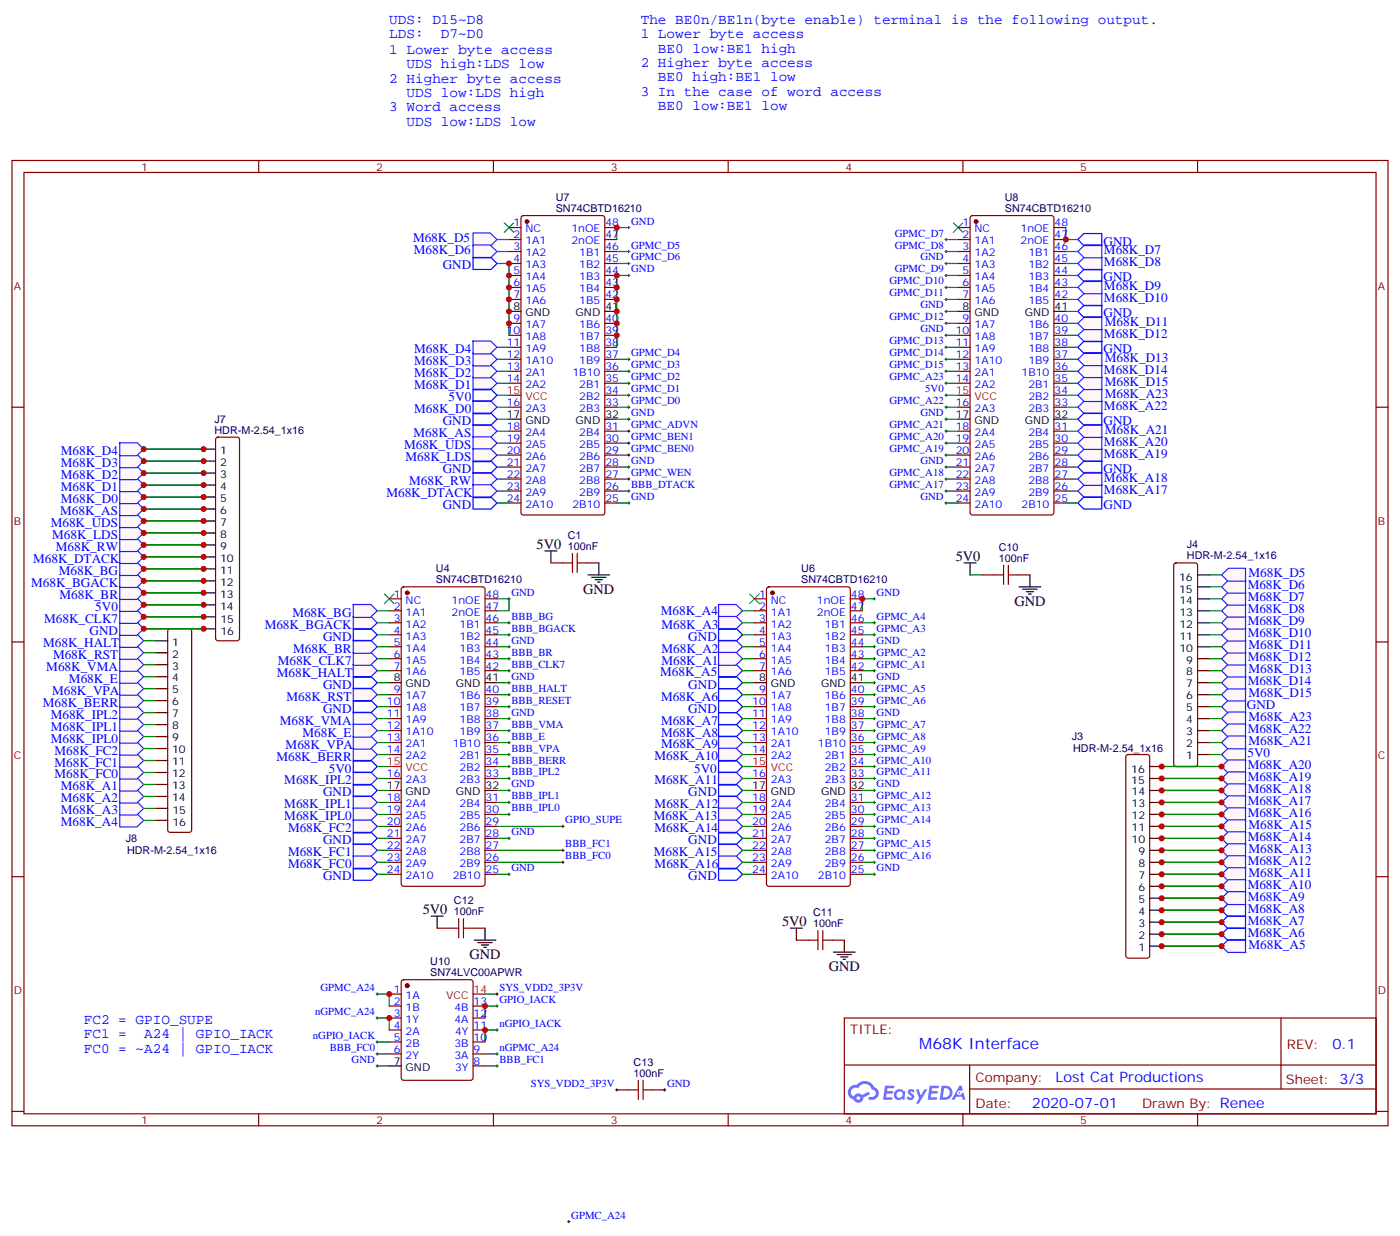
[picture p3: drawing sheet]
<svg xmlns="http://www.w3.org/2000/svg" width="412mm" height="364mm" viewBox="0 0 412 364" stroke-linecap="round" stroke-linejoin="round" font-family="sans-serif">
<defs><g id="words">
<text font-size="4.6" fill="#00f" x="270.8" y="308.9">M68K Interface</text>
<g font-size="4.2" fill="#00f">
<text x="114.7" y="7.1">UDS: D15~D8</text>
<text x="114.7" y="11.3">LDS:</text>
<text x="129.9" y="11.3">D7~D0</text>
<text x="188.7" y="7.1">The BE0n/BE1n(byte enable) terminal is the following output.</text>
<text x="188.7" y="11.3">1 Lower byte access</text>
<text x="114.7" y="15.9">1 Lower byte access</text>
<text x="193.8" y="15.5">BE0 low:BE1 high</text>
<text x="119.7" y="20.1">UDS high:LDS low</text>
<text x="188.7" y="19.8">2 Higher byte access</text>
<text x="193.8" y="24">BE0 high:BE1 low</text>
<text x="114.7" y="24.3">2 Higher byte access</text>
<text x="119.7" y="28.6">UDS low:LDS high</text>
<text x="188.7" y="28.2">3 In the case of word access</text>
<text x="114.7" y="32.8">3 Word access</text>
<text x="193.8" y="32.5">BE0 low:BE1 low</text>
<text x="119.7" y="37">UDS low:LDS low</text>
<text x="24.7" y="301.6">FC2 = GPIO_SUPE</text>
<text x="24.7" y="305.9">FC1 =</text>
<text x="42.5" y="305.9">A24 | GPIO_IACK</text>
<text x="24.7" y="310.1">FC0 = ~A24 | GPIO_IACK</text>
<text x="392.5" y="309.1">0.1</text>
<text x="310.9" y="318.7">Lost Cat Productions</text>
<text x="304" y="326.5">2020-07-01</text>
</g>
<g font-size="4.2">
<text x="158" y="161.6">5V0</text>
<text x="281.5" y="165.1">5V0</text>
<text x="171.8" y="175">GND</text>
<text x="298.8" y="178.5">GND</text>
<text x="124.5" y="269.2">5V0</text>
<text x="230.4" y="272.7">5V0</text>
<text x="138.3" y="282.6">GND</text>
<text x="244.1" y="286.1">GND</text>
</g>
<g font-size="3.9" fill="#00f">
<text x="121.7" y="71.3">M68K_D5</text>
<text x="121.9" y="74.8">M68K_D6</text>
<text x="325.1" y="72.3">GND</text>
<text x="325.2" y="74.8">M68K_D7</text>
<text x="130.4" y="79.4">GND</text>
<text x="325.1" y="82.9">GND</text>
<text x="325.2" y="78.4">M68K_D8</text>
<text x="325.2" y="89">M68K_D10</text>
<text x="325.2" y="85.4">M68K_D9</text>
<text x="325.1" y="93.5">GND</text>
<text x="325.2" y="99.5">M68K_D12</text>
<text x="325.4" y="96">M68K_D11</text>
<text x="122" y="107.6">M68K_D3</text>
<text x="122" y="104.1">M68K_D4</text>
<text x="325.1" y="104.1">GND</text>
<text x="325.4" y="106.6">M68K_D13</text>
<text x="122" y="111.1">M68K_D2</text>
<text x="325.2" y="110.1">M68K_D14</text>
<text x="325.4" y="113.7">M68K_D15</text>
<text x="122" y="114.7">M68K_D1</text>
<text x="132.1" y="118.2">5V0</text>
<text x="325.4" y="117.2">M68K_A23</text>
<text x="122" y="121.7">M68K_D0</text>
<text x="130.4" y="125.2">GND</text>
<text x="325.1" y="125.2">GND</text>
<text x="325.2" y="120.7">M68K_A22</text>
<text x="121.8" y="128.8">M68K_AS</text>
<text x="325.2" y="131.3">M68K_A20</text>
<text x="325.4" y="127.8">M68K_A21</text>
<text x="17.9" y="137.6">M68K_D3</text>
<text x="17.9" y="134.1">M68K_D4</text>
<text x="119" y="132.3">M68K_UDS</text>
<text x="119.5" y="135.8">M68K_LDS</text>
<text x="325.2" y="134.8">M68K_A19</text>
<text x="17.9" y="141.1">M68K_D2</text>
<text x="120.5" y="142.9">M68K_RW</text>
<text x="130.4" y="139.3">GND</text>
<text x="325.1" y="139.3">GND</text>
<text x="325.2" y="141.9">M68K_A18</text>
<text x="17.9" y="148.2">M68K_D0</text>
<text x="17.9" y="144.6">M68K_D1</text>
<text x="113.8" y="146.4">M68K_DTACK</text>
<text x="130.4" y="149.9">GND</text>
<text x="325.1" y="149.9">GND</text>
<text x="325.2" y="145.4">M68K_A17</text>
<text x="15" y="155.2">M68K_UDS</text>
<text x="17.8" y="151.7">M68K_AS</text>
<text x="15.4" y="158.7">M68K_LDS</text>
<text x="9.8" y="165.8">M68K_DTACK</text>
<text x="16.5" y="162.3">M68K_RW</text>
<text x="9.2" y="172.9">M68K_BGACK</text>
<text x="17.3" y="169.3">M68K_BG</text>
<text x="367.5" y="173.6">M68K_D6</text>
<text x="367.8" y="170.1">M68K_D5</text>
<text x="17.6" y="176.4">M68K_BR</text>
<text x="28.1" y="179.9">5V0</text>
<text x="367.5" y="177.2">M68K_D7</text>
<text x="13" y="183.4">M68K_CLK7</text>
<text x="78" y="185.2">M68K_BGACK</text>
<text x="86.1" y="181.7">M68K_BG</text>
<text x="194.7" y="181.1">M68K_A4</text>
<text x="194.8" y="185.2">M68K_A3</text>
<text x="367.5" y="184.2">M68K_D9</text>
<text x="367.5" y="180.7">M68K_D8</text>
<text x="12.7" y="190.5">M68K_HALT</text>
<text x="26.4" y="187">GND</text>
<text x="95.2" y="188.7">GND</text>
<text x="202.8" y="188.7">GND</text>
<text x="367.5" y="187.7">M68K_D10</text>
<text x="367.8" y="191.3">M68K_D11</text>
<text x="13.6" y="197.6">M68K_VMA</text>
<text x="15.6" y="194">M68K_RST</text>
<text x="81.8" y="195.8">M68K_CLK7</text>
<text x="86.3" y="192.3">M68K_BR</text>
<text x="194.8" y="195.8">M68K_A1</text>
<text x="194.8" y="192.3">M68K_A2</text>
<text x="367.5" y="194.8">M68K_D12</text>
<text x="20.3" y="201.1">M68K_E</text>
<text x="81.5" y="199.3">M68K_HALT</text>
<text x="95.2" y="202.8">GND</text>
<text x="194.5" y="199.2">M68K_A5</text>
<text x="202.8" y="202.8">GND</text>
<text x="367.5" y="201.9">M68K_D14</text>
<text x="367.8" y="198.3">M68K_D13</text>
<text x="12.6" y="208.1">M68K_BERR</text>
<text x="15.3" y="204.6">M68K_VPA</text>
<text x="84.4" y="206.4">M68K_RST</text>
<text x="95.2" y="209.9">GND</text>
<text x="194.7" y="206.4">M68K_A6</text>
<text x="202.8" y="209.9">GND</text>
<text x="367.3" y="208.9">GND</text>
<text x="367.8" y="205.4">M68K_D15</text>
<text x="15" y="215.2">M68K_IPL1</text>
<text x="15" y="211.7">M68K_IPL2</text>
<text x="82.4" y="213.4">M68K_VMA</text>
<text x="194.7" y="213.4">M68K_A7</text>
<text x="367.5" y="216">M68K_A22</text>
<text x="367.8" y="212.4">M68K_A23</text>
<text x="15" y="218.7">M68K_IPL0</text>
<text x="84.1" y="220.5">M68K_VPA</text>
<text x="89.1" y="217">M68K_E</text>
<text x="194.7" y="217">M68K_A8</text>
<text x="194.7" y="220.4">M68K_A9</text>
<text x="367.8" y="219.5">M68K_A21</text>
<text x="16" y="225.8">M68K_FC1</text>
<text x="16" y="222.2">M68K_FC2</text>
<text x="81.4" y="224">M68K_BERR</text>
<text x="96.9" y="227.5">5V0</text>
<text x="192.8" y="224">M68K_A10</text>
<text x="204.5" y="227.5">5V0</text>
<text x="367.5" y="223">5V0</text>
<text x="367.5" y="226.5">M68K_A20</text>
<text x="16" y="229.3">M68K_FC0</text>
<text x="17.9" y="232.8">M68K_A1</text>
<text x="83.7" y="231.1">M68K_IPL2</text>
<text x="192.8" y="231">M68K_A11</text>
<text x="367.5" y="230.1">M68K_A19</text>
<text x="367.5" y="233.6">M68K_A18</text>
<text x="17.9" y="239.9">M68K_A3</text>
<text x="17.9" y="236.4">M68K_A2</text>
<text x="83.7" y="238.1">M68K_IPL1</text>
<text x="95.2" y="234.6">GND</text>
<text x="192.8" y="238.1">M68K_A12</text>
<text x="202.8" y="234.6">GND</text>
<text x="367.5" y="237.1">M68K_A17</text>
<text x="17.9" y="243.4">M68K_A4</text>
<text x="83.7" y="241.7">M68K_IPL0</text>
<text x="84.8" y="245.2">M68K_FC2</text>
<text x="192.6" y="241.6">M68K_A13</text>
<text x="192.8" y="245.1">M68K_A14</text>
<text x="367.5" y="240.7">M68K_A16</text>
<text x="367.8" y="244.2">M68K_A15</text>
<text x="95.2" y="248.7">GND</text>
<text x="202.8" y="248.7">GND</text>
<text x="367.5" y="247.7">M68K_A14</text>
<text x="367.8" y="251.2">M68K_A13</text>
<text x="84.8" y="252.2">M68K_FC1</text>
<text x="84.8" y="255.8">M68K_FC0</text>
<text x="192.6" y="252.2">M68K_A15</text>
<text x="192.8" y="255.7">M68K_A16</text>
<text x="367.5" y="254.8">M68K_A12</text>
<text x="95.2" y="259.3">GND</text>
<text x="202.8" y="259.3">GND</text>
<text x="367.5" y="261.8">M68K_A10</text>
<text x="367.8" y="258.3">M68K_A11</text>
<text x="367.5" y="265.3">M68K_A9</text>
<text x="367.5" y="268.8">M68K_A8</text>
<text x="367.5" y="275.9">M68K_A6</text>
<text x="367.5" y="272.3">M68K_A7</text>
<text x="367.8" y="279.5">M68K_A5</text>
</g>
<g font-size="3.9" fill="#800">
<text x="250.5" y="304.4">TITLE:</text>
<text x="379.1" y="309.1">REV:</text>
<text x="287.4" y="318.6">Company:</text>
<text x="378.7" y="319.3">Sheet: 3/3</text>
<text x="287.4" y="326.3">Date:</text>
<text x="336.4" y="326.4">Drawn By: Renee</text>
</g>
<g font-size="3.2" fill="#800">
<text x="41.6" y="50.3">1</text>
<text x="110.8" y="50.3">2</text>
<text x="179.9" y="50.3">3</text>
<text x="249.1" y="50.3">4</text>
<text x="318.2" y="50.3">5</text>
<text x="4.1" y="85.4">A</text>
<text x="405.9" y="85.4">A</text>
<text x="4.1" y="154.5">B</text>
<text x="405.9" y="154.5">B</text>
<text x="4.1" y="223.7">C</text>
<text x="405.9" y="223.7">C</text>
<text x="4.1" y="292.8">D</text>
<text x="405.9" y="292.8">D</text>
<text x="41.6" y="331.1">1</text>
<text x="110.8" y="331.1">2</text>
<text x="179.9" y="331.1">3</text>
<text x="249.1" y="331.1">4</text>
<text x="318.2" y="331.1">5</text>
</g>
<g font-size="3.2" fill="#000080">
<text x="163.7" y="59.1">U7</text>
<text x="296" y="59.1">U8</text>
<text x="163.7" y="62.4">SN74CBTD16210</text>
<text x="296" y="62.4">SN74CBTD16210</text>
<text x="63.2" y="124.5">J7</text>
<text x="63.2" y="127.7">HDR-M-2.54_1x16</text>
<text x="167.2" y="161.9">100nF</text>
<text x="167.2" y="158.7">C1</text>
<text x="349.6" y="161.5">J4</text>
<text x="294.2" y="165.5">100nF</text>
<text x="294.2" y="162.3">C10</text>
<text x="349.6" y="164.7">HDR-M-2.54_1x16</text>
<text x="128.4" y="171.7">SN74CBTD16210</text>
<text x="128.4" y="168.5">U4</text>
<text x="236" y="171.7">SN74CBTD16210</text>
<text x="236" y="168.5">U6</text>
<text x="315.8" y="218.1">J3</text>
<text x="316.1" y="221.6">HDR-M-2.54_1x16</text>
<text x="37.1" y="248.1">J8</text>
<text x="37.4" y="251.6">HDR-M-2.54_1x16</text>
<text x="133.7" y="269.5">100nF</text>
<text x="133.7" y="266.3">C12</text>
<text x="239.5" y="269.9">C11</text>
<text x="239.5" y="273">100nF</text>
<text x="126.7" y="287.5">SN74LVC00APWR</text>
<text x="126.7" y="284.3">U10</text>
<text x="186.6" y="317.1">100nF</text>
<text x="186.6" y="314">C13</text>
</g>
<g font-size="3.2" fill="#00f">
<text x="151.3" y="66.7">1</text>
<text x="151.3" y="70.2">2</text>
<text x="154.8" y="68.4">NC</text>
<text x="154.8" y="72">1A1</text>
<text x="168.3" y="72">2nOE</text>
<text x="168.3" y="68.4">1nOE</text>
<text x="178.3" y="70.2">47</text>
<text x="178.3" y="66.7">48</text>
<text x="185.9" y="66.1">GND</text>
<text x="263.6" y="69.7">GPMC_D7</text>
<text x="283.6" y="66.7">1</text>
<text x="283.6" y="70.2">2</text>
<text x="287.1" y="68.4">NC</text>
<text x="287.1" y="72">1A1</text>
<text x="300.6" y="72">2nOE</text>
<text x="300.6" y="68.4">1nOE</text>
<text x="310.6" y="70.2">47</text>
<text x="310.6" y="66.7">48</text>
<text x="151.3" y="73.7">3</text>
<text x="151.3" y="77.3">4</text>
<text x="154.8" y="75.5">1A2</text>
<text x="170.6" y="75.5">1B1</text>
<text x="178.3" y="77.3">45</text>
<text x="178.3" y="73.7">46</text>
<text x="185.9" y="73.2">GPMC_D5</text>
<text x="185.9" y="76.7">GPMC_D6</text>
<text x="263.6" y="73.2">GPMC_D8</text>
<text x="271.1" y="76.7">GND</text>
<text x="283.6" y="73.7">3</text>
<text x="283.6" y="77.3">4</text>
<text x="287.1" y="75.5">1A2</text>
<text x="302.9" y="75.5">1B1</text>
<text x="310.6" y="77.3">45</text>
<text x="310.6" y="73.7">46</text>
<text x="151.3" y="80.8">5</text>
<text x="154.8" y="79">1A3</text>
<text x="154.8" y="82.5">1A4</text>
<text x="170.6" y="82.5">1B3</text>
<text x="170.6" y="79">1B2</text>
<text x="178.3" y="80.8">44</text>
<text x="185.9" y="80.3">GND</text>
<text x="262" y="83.8">GPMC_D10</text>
<text x="263.6" y="80.3">GPMC_D9</text>
<text x="283.6" y="80.8">5</text>
<text x="287.1" y="79">1A3</text>
<text x="287.1" y="82.5">1A4</text>
<text x="302.9" y="82.5">1B3</text>
<text x="302.9" y="79">1B2</text>
<text x="310.6" y="80.8">44</text>
<text x="151.3" y="84.3">6</text>
<text x="151.3" y="87.8">7</text>
<text x="154.8" y="86.1">1A5</text>
<text x="154.8" y="89.6">1A6</text>
<text x="170.6" y="89.6">1B5</text>
<text x="170.6" y="86.1">1B4</text>
<text x="178.3" y="87.8">42</text>
<text x="178.3" y="84.3">43</text>
<text x="262" y="87.3">GPMC_D11</text>
<text x="283.6" y="84.3">6</text>
<text x="283.6" y="87.8">7</text>
<text x="287.1" y="86.1">1A5</text>
<text x="287.1" y="89.6">1A6</text>
<text x="302.9" y="89.6">1B5</text>
<text x="302.9" y="86.1">1B4</text>
<text x="310.6" y="87.8">42</text>
<text x="310.6" y="84.3">43</text>
<text x="151.3" y="94.9">9</text>
<text x="178.3" y="94.9">40</text>
<text x="262" y="94.4">GPMC_D12</text>
<text x="271.1" y="90.8">GND</text>
<text x="283.6" y="94.9">9</text>
<text x="310.6" y="94.9">40</text>
<text x="149.2" y="98.4">10</text>
<text x="149.2" y="102">11</text>
<text x="154.8" y="96.7">1A7</text>
<text x="154.8" y="100.2">1A8</text>
<text x="170.6" y="100.2">1B7</text>
<text x="170.6" y="96.7">1B6</text>
<text x="178.3" y="102">38</text>
<text x="178.3" y="98.4">39</text>
<text x="262" y="101.4">GPMC_D13</text>
<text x="271.1" y="97.9">GND</text>
<text x="281.5" y="98.4">10</text>
<text x="281.5" y="102">11</text>
<text x="287.1" y="96.7">1A7</text>
<text x="287.1" y="100.2">1A8</text>
<text x="302.9" y="100.2">1B7</text>
<text x="302.9" y="96.7">1B6</text>
<text x="310.6" y="102">38</text>
<text x="310.6" y="98.4">39</text>
<text x="149.2" y="105.5">12</text>
<text x="154.8" y="103.7">1A9</text>
<text x="154.8" y="107.2">1A10</text>
<text x="170.6" y="107.2">1B9</text>
<text x="170.6" y="103.7">1B8</text>
<text x="178.3" y="105.5">37</text>
<text x="185.9" y="105">GPMC_D4</text>
<text x="262" y="105">GPMC_D14</text>
<text x="281.5" y="105.5">12</text>
<text x="287.1" y="103.7">1A9</text>
<text x="287.1" y="107.2">1A10</text>
<text x="302.9" y="107.2">1B9</text>
<text x="302.9" y="103.7">1B8</text>
<text x="310.6" y="105.5">37</text>
<text x="149.2" y="109">13</text>
<text x="149.2" y="112.5">14</text>
<text x="154.8" y="110.8">2A1</text>
<text x="168.6" y="110.8">1B10</text>
<text x="178.3" y="112.5">35</text>
<text x="178.3" y="109">36</text>
<text x="185.9" y="112">GPMC_D2</text>
<text x="185.9" y="108.5">GPMC_D3</text>
<text x="262" y="112">GPMC_A23</text>
<text x="262" y="108.5">GPMC_D15</text>
<text x="281.5" y="109">13</text>
<text x="281.5" y="112.5">14</text>
<text x="287.1" y="110.8">2A1</text>
<text x="300.9" y="110.8">1B10</text>
<text x="310.6" y="112.5">35</text>
<text x="310.6" y="109">36</text>
<text x="149.2" y="119.6">16</text>
<text x="154.8" y="114.3">2A2</text>
<text x="170.6" y="117.8">2B2</text>
<text x="170.6" y="114.3">2B1</text>
<text x="178.3" y="119.6">33</text>
<text x="178.3" y="116.1">34</text>
<text x="185.9" y="119.1">GPMC_D0</text>
<text x="185.9" y="115.5">GPMC_D1</text>
<text x="262" y="119.1">GPMC_A22</text>
<text x="272.5" y="115.5">5V0</text>
<text x="281.5" y="119.6">16</text>
<text x="287.1" y="114.3">2A2</text>
<text x="302.9" y="117.8">2B2</text>
<text x="302.9" y="114.3">2B1</text>
<text x="310.6" y="119.6">33</text>
<text x="310.6" y="116.1">34</text>
<text x="154.8" y="121.4">2A3</text>
<text x="170.6" y="121.4">2B3</text>
<text x="185.9" y="122.6">GND</text>
<text x="271.1" y="122.6">GND</text>
<text x="287.1" y="121.4">2A3</text>
<text x="302.9" y="121.4">2B3</text>
<text x="149.2" y="126.6">18</text>
<text x="149.2" y="130.2">19</text>
<text x="154.8" y="128.4">2A4</text>
<text x="154.8" y="131.9">2A5</text>
<text x="170.6" y="131.9">2B5</text>
<text x="170.6" y="128.4">2B4</text>
<text x="178.3" y="130.2">30</text>
<text x="178.3" y="126.6">31</text>
<text x="185.9" y="129.6">GPMC_BEN1</text>
<text x="185.9" y="126.1">GPMC_ADVN</text>
<text x="262" y="129.6">GPMC_A20</text>
<text x="262" y="126.1">GPMC_A21</text>
<text x="281.5" y="126.6">18</text>
<text x="281.5" y="130.2">19</text>
<text x="287.1" y="128.4">2A4</text>
<text x="287.1" y="131.9">2A5</text>
<text x="302.9" y="131.9">2B5</text>
<text x="302.9" y="128.4">2B4</text>
<text x="310.6" y="130.2">30</text>
<text x="310.6" y="126.6">31</text>
<text x="149.2" y="133.7">20</text>
<text x="149.2" y="137.2">21</text>
<text x="154.8" y="135.5">2A6</text>
<text x="170.6" y="135.5">2B6</text>
<text x="178.3" y="137.2">28</text>
<text x="178.3" y="133.7">29</text>
<text x="185.9" y="136.7">GND</text>
<text x="185.9" y="133.2">GPMC_BEN0</text>
<text x="262" y="133.2">GPMC_A19</text>
<text x="271.1" y="136.7">GND</text>
<text x="281.5" y="133.7">20</text>
<text x="281.5" y="137.2">21</text>
<text x="287.1" y="135.5">2A6</text>
<text x="302.9" y="135.5">2B6</text>
<text x="310.6" y="137.2">28</text>
<text x="310.6" y="133.7">29</text>
<text x="149.2" y="140.8">22</text>
<text x="154.8" y="139">2A7</text>
<text x="154.8" y="142.5">2A8</text>
<text x="170.6" y="142.5">2B8</text>
<text x="170.6" y="139">2B7</text>
<text x="178.3" y="140.8">27</text>
<text x="185.9" y="143.8">BBB_DTACK</text>
<text x="185.9" y="140.2">GPMC_WEN</text>
<text x="262" y="143.8">GPMC_A17</text>
<text x="262" y="140.2">GPMC_A18</text>
<text x="281.5" y="140.8">22</text>
<text x="287.1" y="139">2A7</text>
<text x="287.1" y="142.5">2A8</text>
<text x="302.9" y="142.5">2B8</text>
<text x="302.9" y="139">2B7</text>
<text x="310.6" y="140.8">27</text>
<text x="149.2" y="144.3">23</text>
<text x="149.2" y="147.8">24</text>
<text x="154.8" y="146">2A9</text>
<text x="154.8" y="149.6">2A10</text>
<text x="168.6" y="149.6">2B10</text>
<text x="170.6" y="146">2B9</text>
<text x="178.3" y="147.8">25</text>
<text x="178.3" y="144.3">26</text>
<text x="185.9" y="147.3">GND</text>
<text x="271.1" y="147.3">GND</text>
<text x="281.5" y="144.3">23</text>
<text x="281.5" y="147.8">24</text>
<text x="287.1" y="146">2A9</text>
<text x="287.1" y="149.6">2A10</text>
<text x="300.9" y="149.6">2B10</text>
<text x="302.9" y="146">2B9</text>
<text x="310.6" y="147.8">25</text>
<text x="310.6" y="144.3">26</text>
<text x="116" y="176">1</text>
<text x="116" y="179.6">2</text>
<text x="119.5" y="177.8">NC</text>
<text x="133" y="177.8">1nOE</text>
<text x="143.1" y="179.6">47</text>
<text x="143.1" y="176">48</text>
<text x="150.6" y="175.5">GND</text>
<text x="223.6" y="176">1</text>
<text x="223.6" y="179.6">2</text>
<text x="227.1" y="177.8">NC</text>
<text x="240.6" y="177.8">1nOE</text>
<text x="250.6" y="179.6">47</text>
<text x="250.6" y="176">48</text>
<text x="258.2" y="175.5">GND</text>
<text x="116" y="183.1">3</text>
<text x="119.5" y="181.3">1A1</text>
<text x="119.5" y="184.9">1A2</text>
<text x="133" y="181.3">2nOE</text>
<text x="135.4" y="184.9">1B1</text>
<text x="143.1" y="183.1">46</text>
<text x="150.6" y="182.6">BBB_BG</text>
<text x="223.6" y="183.1">3</text>
<text x="227.1" y="181.3">1A1</text>
<text x="227.1" y="184.9">1A2</text>
<text x="240.6" y="181.3">2nOE</text>
<text x="243" y="184.9">1B1</text>
<text x="250.6" y="183.1">46</text>
<text x="258.2" y="182.6">GPMC_A4</text>
<text x="116" y="186.6">4</text>
<text x="116" y="190.1">5</text>
<text x="119.5" y="188.4">1A3</text>
<text x="119.5" y="191.9">1A4</text>
<text x="135.4" y="191.9">1B3</text>
<text x="135.4" y="188.4">1B2</text>
<text x="143.1" y="190.1">44</text>
<text x="143.1" y="186.6">45</text>
<text x="150.6" y="186.1">BBB_BGACK</text>
<text x="150.6" y="189.6">GND</text>
<text x="223.6" y="186.6">4</text>
<text x="223.6" y="190.1">5</text>
<text x="227.1" y="188.4">1A3</text>
<text x="227.1" y="191.9">1A4</text>
<text x="243" y="191.9">1B3</text>
<text x="243" y="188.4">1B2</text>
<text x="250.6" y="190.1">44</text>
<text x="250.6" y="186.6">45</text>
<text x="258.2" y="186.1">GPMC_A3</text>
<text x="258.2" y="189.6">GND</text>
<text x="116" y="193.7">6</text>
<text x="116" y="197.2">7</text>
<text x="119.5" y="195.4">1A5</text>
<text x="135.4" y="195.4">1B4</text>
<text x="143.1" y="197.2">42</text>
<text x="143.1" y="193.7">43</text>
<text x="150.6" y="193.1">BBB_BR</text>
<text x="150.6" y="196.7">BBB_CLK7</text>
<text x="223.6" y="193.7">6</text>
<text x="223.6" y="197.2">7</text>
<text x="227.1" y="195.4">1A5</text>
<text x="243" y="195.4">1B4</text>
<text x="250.6" y="197.2">42</text>
<text x="250.6" y="193.7">43</text>
<text x="258.2" y="196.7">GPMC_A1</text>
<text x="258.2" y="193.1">GPMC_A2</text>
<text x="119.5" y="199">1A6</text>
<text x="135.4" y="199">1B5</text>
<text x="150.6" y="203.7">BBB_HALT</text>
<text x="150.6" y="200.2">GND</text>
<text x="227.1" y="199">1A6</text>
<text x="243" y="199">1B5</text>
<text x="258.2" y="203.7">GPMC_A5</text>
<text x="258.2" y="200.2">GND</text>
<text x="114" y="207.8">10</text>
<text x="116" y="204.3">9</text>
<text x="119.5" y="206">1A7</text>
<text x="119.5" y="209.5">1A8</text>
<text x="135.4" y="209.5">1B7</text>
<text x="135.4" y="206">1B6</text>
<text x="143.1" y="207.8">39</text>
<text x="143.1" y="204.3">40</text>
<text x="150.6" y="207.3">BBB_RESET</text>
<text x="221.6" y="207.8">10</text>
<text x="223.6" y="204.3">9</text>
<text x="227.1" y="206">1A7</text>
<text x="227.1" y="209.5">1A8</text>
<text x="243" y="209.5">1B7</text>
<text x="243" y="206">1B6</text>
<text x="250.6" y="207.8">39</text>
<text x="250.6" y="204.3">40</text>
<text x="258.2" y="207.3">GPMC_A6</text>
<text x="114" y="211.3">11</text>
<text x="114" y="214.8">12</text>
<text x="119.5" y="213.1">1A9</text>
<text x="135.4" y="213.1">1B8</text>
<text x="143.1" y="214.8">37</text>
<text x="143.1" y="211.3">38</text>
<text x="150.6" y="214.3">BBB_VMA</text>
<text x="150.6" y="210.8">GND</text>
<text x="221.6" y="211.3">11</text>
<text x="221.6" y="214.8">12</text>
<text x="227.1" y="213.1">1A9</text>
<text x="243" y="213.1">1B8</text>
<text x="250.6" y="214.8">37</text>
<text x="250.6" y="211.3">38</text>
<text x="258.2" y="214.3">GPMC_A7</text>
<text x="258.2" y="210.8">GND</text>
<text x="114" y="218.4">13</text>
<text x="114" y="221.9">14</text>
<text x="119.5" y="216.6">1A10</text>
<text x="119.5" y="220.1">2A1</text>
<text x="133.3" y="220.1">1B10</text>
<text x="135.4" y="216.6">1B9</text>
<text x="143.1" y="221.9">35</text>
<text x="143.1" y="218.4">36</text>
<text x="150.6" y="217.8">BBB_E</text>
<text x="150.6" y="221.4">BBB_VPA</text>
<text x="221.6" y="218.4">13</text>
<text x="221.6" y="221.9">14</text>
<text x="227.1" y="216.6">1A10</text>
<text x="227.1" y="220.1">2A1</text>
<text x="240.9" y="220.1">1B10</text>
<text x="243" y="216.6">1B9</text>
<text x="250.6" y="221.9">35</text>
<text x="250.6" y="218.4">36</text>
<text x="258.2" y="217.8">GPMC_A8</text>
<text x="258.2" y="221.4">GPMC_A9</text>
<text x="119.5" y="223.7">2A2</text>
<text x="135.4" y="227.2">2B2</text>
<text x="135.4" y="223.7">2B1</text>
<text x="143.1" y="225.4">34</text>
<text x="150.6" y="224.9">BBB_BERR</text>
<text x="227.1" y="223.7">2A2</text>
<text x="243" y="227.2">2B2</text>
<text x="243" y="223.7">2B1</text>
<text x="250.6" y="225.4">34</text>
<text x="258.2" y="224.9">GPMC_A10</text>
<text x="114" y="229">16</text>
<text x="119.5" y="230.7">2A3</text>
<text x="135.4" y="230.7">2B3</text>
<text x="143.1" y="229">33</text>
<text x="150.6" y="228.4">BBB_IPL2</text>
<text x="150.6" y="232">GND</text>
<text x="221.6" y="229">16</text>
<text x="227.1" y="230.7">2A3</text>
<text x="243" y="230.7">2B3</text>
<text x="250.6" y="229">33</text>
<text x="258.2" y="228.4">GPMC_A11</text>
<text x="258.2" y="232">GND</text>
<text x="114" y="236">18</text>
<text x="114" y="239.5">19</text>
<text x="119.5" y="237.8">2A4</text>
<text x="135.4" y="237.8">2B4</text>
<text x="143.1" y="239.5">30</text>
<text x="143.1" y="236">31</text>
<text x="150.6" y="235.5">BBB_IPL1</text>
<text x="150.6" y="239">BBB_IPL0</text>
<text x="221.6" y="236">18</text>
<text x="221.6" y="239.5">19</text>
<text x="227.1" y="237.8">2A4</text>
<text x="243" y="237.8">2B4</text>
<text x="250.6" y="239.5">30</text>
<text x="250.6" y="236">31</text>
<text x="258.2" y="235.5">GPMC_A12</text>
<text x="258.2" y="239">GPMC_A13</text>
<text x="114" y="243.1">20</text>
<text x="119.5" y="241.3">2A5</text>
<text x="119.5" y="244.8">2A6</text>
<text x="135.4" y="244.8">2B6</text>
<text x="135.4" y="241.3">2B5</text>
<text x="143.1" y="243.1">29</text>
<text x="166.5" y="242.5">GPIO_SUPE</text>
<text x="221.6" y="243.1">20</text>
<text x="227.1" y="241.3">2A5</text>
<text x="227.1" y="244.8">2A6</text>
<text x="243" y="244.8">2B6</text>
<text x="243" y="241.3">2B5</text>
<text x="250.6" y="243.1">29</text>
<text x="258.2" y="242.5">GPMC_A14</text>
<text x="114" y="246.6">21</text>
<text x="114" y="250.1">22</text>
<text x="119.5" y="248.4">2A7</text>
<text x="119.5" y="251.9">2A8</text>
<text x="135.4" y="251.9">2B8</text>
<text x="135.4" y="248.4">2B7</text>
<text x="143.1" y="250.1">27</text>
<text x="143.1" y="246.6">28</text>
<text x="150.6" y="246.1">GND</text>
<text x="166.5" y="249.6">BBB_FC1</text>
<text x="221.6" y="246.6">21</text>
<text x="221.6" y="250.1">22</text>
<text x="227.1" y="248.4">2A7</text>
<text x="227.1" y="251.9">2A8</text>
<text x="243" y="251.9">2B8</text>
<text x="243" y="248.4">2B7</text>
<text x="250.6" y="250.1">27</text>
<text x="250.6" y="246.6">28</text>
<text x="258.2" y="249.6">GPMC_A15</text>
<text x="258.2" y="246.1">GND</text>
<text x="114" y="253.6">23</text>
<text x="114" y="257.2">24</text>
<text x="119.5" y="255.4">2A9</text>
<text x="135.4" y="255.4">2B9</text>
<text x="143.1" y="257.2">25</text>
<text x="143.1" y="253.6">26</text>
<text x="150.6" y="256.6">GND</text>
<text x="166.5" y="253.1">BBB_FC0</text>
<text x="221.6" y="253.6">23</text>
<text x="221.6" y="257.2">24</text>
<text x="227.1" y="255.4">2A9</text>
<text x="243" y="255.4">2B9</text>
<text x="250.6" y="257.2">25</text>
<text x="250.6" y="253.6">26</text>
<text x="258.2" y="253.1">GPMC_A16</text>
<text x="258.2" y="256.6">GND</text>
<text x="119.5" y="258.9">2A10</text>
<text x="133.3" y="258.9">2B10</text>
<text x="227.1" y="258.9">2A10</text>
<text x="240.9" y="258.9">2B10</text>
<text x="94.4" y="291.9">GPMC_A24</text>
<text x="116" y="292.5">1</text>
<text x="147.1" y="291.9">SYS_VDD2_3P3V</text>
<text x="92.8" y="299">nGPMC_A24</text>
<text x="116" y="296">2</text>
<text x="116" y="299.5">3</text>
<text x="119.5" y="294.2">1A</text>
<text x="119.5" y="297.7">1B</text>
<text x="133.9" y="297.7">4B</text>
<text x="139.5" y="299.5">12</text>
<text x="139.5" y="296">13</text>
<text x="147.1" y="295.5">GPIO_IACK</text>
<text x="116" y="303">4</text>
<text x="119.5" y="301.3">1Y</text>
<text x="119.5" y="304.8">2A</text>
<text x="133.9" y="301.3">4A</text>
<text x="134.1" y="304.8">4Y</text>
<text x="139.5" y="303">11</text>
<text x="147.1" y="302.5">nGPIO_IACK</text>
<text x="92.2" y="306">nGPIO_IACK</text>
<text x="97.1" y="309.6">BBB_FC0</text>
<text x="116" y="306.6">5</text>
<text x="116" y="310.1">6</text>
<text x="119.5" y="308.3">2B</text>
<text x="119.5" y="311.9">2Y</text>
<text x="133.9" y="308.3">3B</text>
<text x="133.9" y="311.9">3A</text>
<text x="139.5" y="310.1">9</text>
<text x="139.5" y="306.6">10</text>
<text x="147.1" y="309.6">nGPMC_A24</text>
<text x="103.6" y="313.1">GND</text>
<text x="134.1" y="315.4">3Y</text>
<text x="139.5" y="313.6">8</text>
<text x="147.1" y="313.1">BBB_FC1</text>
<text x="156.4" y="320.1">SYS_VDD2_3P3V</text>
<text x="196.5" y="320.1">GND</text>
<text x="168.3" y="359">GPMC_A24</text>
</g>
<g font-size="3.2">
<text x="151.3" y="91.4">8</text>
<text x="154.8" y="93.1">GND</text>
<text x="169.6" y="93.1">GND</text>
<text x="178.3" y="91.4">41</text>
<text x="283.6" y="91.4">8</text>
<text x="287.1" y="93.1">GND</text>
<text x="301.9" y="93.1">GND</text>
<text x="310.6" y="91.4">41</text>
<text x="149.2" y="123.1">17</text>
<text x="154.8" y="124.9">GND</text>
<text x="169.6" y="124.9">GND</text>
<text x="178.3" y="123.1">32</text>
<text x="281.5" y="123.1">17</text>
<text x="287.1" y="124.9">GND</text>
<text x="301.9" y="124.9">GND</text>
<text x="310.6" y="123.1">32</text>
<text x="64.8" y="133.7">1</text>
<text x="64.8" y="137.2">2</text>
<text x="64.8" y="140.8">3</text>
<text x="64.8" y="144.3">4</text>
<text x="64.8" y="147.8">5</text>
<text x="64.8" y="151.3">6</text>
<text x="64.8" y="154.9">7</text>
<text x="64.8" y="158.4">8</text>
<text x="64.8" y="161.9">9</text>
<text x="64.8" y="165.5">10</text>
<text x="64.8" y="169">11</text>
<text x="64.8" y="172.5">12</text>
<text x="347.3" y="171.1">16</text>
<text x="64.8" y="176">13</text>
<text x="64.8" y="179.6">14</text>
<text x="347.3" y="174.6">15</text>
<text x="347.4" y="177.8">14</text>
<text x="64.9" y="183.4">15</text>
<text x="347.4" y="184.9">12</text>
<text x="347.4" y="181.3">13</text>
<text x="50.7" y="190.1">1</text>
<text x="64.9" y="187">16</text>
<text x="347.4" y="191.9">10</text>
<text x="347.4" y="188.4">11</text>
<text x="50.7" y="193.7">2</text>
<text x="50.7" y="197.2">3</text>
<text x="349.5" y="195.4">9</text>
<text x="50.7" y="200.7">4</text>
<text x="116" y="200.7">8</text>
<text x="119.5" y="202.5">GND</text>
<text x="134.3" y="202.5">GND</text>
<text x="143.1" y="200.7">41</text>
<text x="223.6" y="200.7">8</text>
<text x="227.1" y="202.5">GND</text>
<text x="241.9" y="202.5">GND</text>
<text x="250.6" y="200.7">41</text>
<text x="349.5" y="202.5">7</text>
<text x="349.5" y="199">8</text>
<text x="50.7" y="204.3">5</text>
<text x="50.7" y="207.8">6</text>
<text x="349.5" y="209.5">5</text>
<text x="349.5" y="206">6</text>
<text x="50.7" y="211.3">7</text>
<text x="50.7" y="214.8">8</text>
<text x="349.5" y="213.1">4</text>
<text x="50.7" y="218.4">9</text>
<text x="50.7" y="221.9">10</text>
<text x="349.5" y="220.1">2</text>
<text x="349.5" y="216.6">3</text>
<text x="50.7" y="225.4">11</text>
<text x="333.2" y="227.5">16</text>
<text x="349.5" y="223.7">1</text>
<text x="50.7" y="229">12</text>
<text x="50.7" y="232.5">13</text>
<text x="114" y="232.5">17</text>
<text x="143.1" y="232.5">32</text>
<text x="221.6" y="232.5">17</text>
<text x="250.6" y="232.5">32</text>
<text x="333.2" y="231.1">15</text>
<text x="50.7" y="236">14</text>
<text x="50.8" y="239.9">15</text>
<text x="119.5" y="234.2">GND</text>
<text x="134.3" y="234.2">GND</text>
<text x="227.1" y="234.2">GND</text>
<text x="241.9" y="234.2">GND</text>
<text x="333.3" y="237.8">13</text>
<text x="333.3" y="234.2">14</text>
<text x="50.8" y="243.4">16</text>
<text x="333.3" y="244.8">11</text>
<text x="333.3" y="241.3">12</text>
<text x="333.3" y="248.4">10</text>
<text x="335.3" y="251.9">9</text>
<text x="335.3" y="255.4">8</text>
<text x="335.3" y="262.5">6</text>
<text x="335.3" y="258.9">7</text>
<text x="335.3" y="269.5">4</text>
<text x="335.3" y="266">5</text>
<text x="335.3" y="273">3</text>
<text x="335.3" y="280.1">1</text>
<text x="335.3" y="276.6">2</text>
<text x="116" y="313.6">7</text>
<text x="119.5" y="315.4">GND</text>
</g>
<g font-size="3.2" fill="#f00">
<text x="149.2" y="116.1">15</text>
<text x="154.8" y="117.8">VCC</text>
<text x="281.5" y="116.1">15</text>
<text x="287.1" y="117.8">VCC</text>
<text x="114" y="225.4">15</text>
<text x="119.5" y="227.2">VCC</text>
<text x="221.6" y="225.4">15</text>
<text x="227.1" y="227.2">VCC</text>
<text x="139.5" y="292.5">14</text>
<text x="131.4" y="294.2">VCC</text>
</g>
</g></defs>
<g fill="none" stroke="#870000" stroke-width=".35">
<path d="M3.5 47.3h405.4v284.3h-405.4zM7.1 50.8h398.2v277.3h-398.2zM76.2 47.3v3.5M145.3 47.3v3.5M214.5 47.3v3.5M283.6 47.3v3.5M352.8 47.3v3.5M3.5 119.9h3.6M405.3 119.9h3.6M3.5 189.1h3.6M405.3 189.1h3.6M3.5 258.2h3.6"/>
<path d="M405.3 258.2h3.6M248.7 299.9h156.6v28.2h-156.6zM377.3 299.9v20.9M248.7 313.7h156.5M285.6 313.7v14.1M3.5 327.4h3.6M76.2 328.1v3.5M145.3 328.1v3.5M214.5 328.1v3.5M283.6 328.1v3.5M285.6 320.8h119.6M352.8 328.1v3.5"/>
<path d="M405.3 327.4h3.6"/>
</g>
<g fill="#5487ff">
<path d="M267.7 321a1.22 1.22 0 0 1 1.7 .3l-.4 .6a.47 .47 0 0 0-.3-.4 .47 .47 0 0 0-.5 .2l.1 .2a1.14 1.14 0 0 1 .8 1.7 1.14 1.14 0 0 1-1.9 0l-.2-.2 .5-.5 .7 .4a.29 .29 0 0 0 .3-.2 .29 .29 0 0 0-.2-.4 1.04 1.04 0 0 1-.6-1.7z"/>
<path d="M260.7 319.8h2.4l.3 .2-.2 .5h-1.8l-.1 .9h1.5l.3 .4-.3 .3h-1.6l-.2 1.1 1.7 .1 .2 .3-.2 .3h-2.6z"/>
<path d="M273.8 319.8h2.4l.3 .2-.1 .5h-1.8l-.2 .9h1.6l.3 .4-.4 .3h-1.6l-.1 1.1 1.7 .1 .2 .3-.2 .3h-2.6z"/>
<path d="M282.6 319.8h.7l.3 1.2-.6 .4a.69 .69 0 0 0-1 .2 .69 .69 0 0 0 .4 1 .69 .69 0 0 0 .9-.6l.5-.3 .6 2.2h-.8l-.2-.8h-1.8l-.5 .8h-.8z"/>
<path d="M269.8 320.9h.8l.6 1.8 1.1-1.8h.9l-2.6 4.2h-.8l.9-1.6z"/>
<path d="M277.4 319.8l-.6 4.1h1.3a2.11 2.11 0 0 0 2.5-2.1 2.11 2.11 0 0 0-2.5-2zM278.1 320.5a1.39 1.39 0 0 1 1.7 1.4 1.39 1.39 0 0 1-1.8 1.3h-.3z"/>
<path d="M263.7 321.4a1.54 1.54 0 0 0-.1 2.2 1.54 1.54 0 0 0 2.2 .1l.6 .2 .3-2.3-.2-.2h-.4a1.49 1.49 0 0 0-2.4 0zM264 322.4a.94 .94 0 0 1 1.8 0 .94 .94 0 0 1-1.8 0z"/>
<path d="M250.4 320.2a2.18 2.18 0 0 0 1.1 3.7 1.44 1.44 0 0 0 1.6 .9 1.44 1.44 0 0 0 1.2-1.5l2-1-.5-.7-1.9 .9a1.47 1.47 0 0 0-2.4 .5 1.39 1.39 0 0 1-.7-2 1.39 1.39 0 0 1 2-.4 2.12 2.12 0 0 1 2.2-1.3 2.12 2.12 0 0 1 1.9 1.7 1.14 1.14 0 0 1 1.1 1.4 1.14 1.14 0 0 1-1.7 .7 .43 .43 0 0 0-.5 .4 .43 .43 0 0 0 .4 .5 1.98 1.98 0 0 0 2.5-1.3 1.98 1.98 0 0 0-1.2-2.5 3.1 3.1 0 0 0-5.3-.7l-.9 .1zM252.3 323.5a.55 .55 0 0 1 1.1 0 .55 .55 0 0 1-1.1 0z"/>
<circle cx="282.6" cy="321.9" r=".26"/>
</g>
<path d="M359.8 278.7l2.1-1.9h5l.1 3.7h-5.3z" fill="#fff7f7" stroke="#420aff" stroke-width=".35"/>
<path d="M359.8 271.6l1.8-1.7h5.3v3.5h-5.3zM359.8 268.1l1.8-1.8h5.3v3.6h-5.3zM361.6 273.4h5.3v3.5h-5.3l-1.8-1.7z" fill="none" stroke="#00f" stroke-width=".35"/>
<g fill="#fff7f7" stroke="#420aff" stroke-width=".35">
<path d="M359.8 208.1l2.1-1.9h5l.1 3.8h-5.3z"/>
<path d="M359.8 222.2l2.1-1.9h5l.1 3.8h-5.3z"/>
<path d="M359.8 204.6l2.1-1.9h5l.1 3.8h-5.3z"/>
<path d="M359.8 201.1l2.1-2h5l.1 3.8h-5.3z"/>
<path d="M359.8 197.6l2.1-2h5l.1 3.8h-5.3z"/>
<path d="M359.8 194l2.1-1.9h5l.1 3.8h-5.3z"/>
<path d="M359.8 190.5l2.1-1.9h5l.1 3.8h-5.3z"/>
<path d="M359.8 187l2.1-2h5l.1 3.8h-5.3z"/>
<path d="M359.8 183.4l2.1-1.9h5l.1 3.8h-5.3z"/>
<path d="M359.8 179.9l2.1-1.9h5l.1 3.8h-5.3z"/>
<path d="M359.8 176.4l2.1-2h5l.1 3.8h-5.3z"/>
<path d="M359.8 172.9l2.1-2h5l.1 3.8h-5.3z"/>
<path d="M359.8 169.3l2.1-1.9h5l.1 3.8h-5.3z"/>
<path d="M359.8 211.7l2.1-2h5l.1 3.8h-5.3z"/>
<path d="M359.8 215.2l2.1-1.9h5l.1 3.7h-5.3z"/>
<path d="M359.8 218.7l2.1-1.9h5l.1 3.8h-5.3z"/>
<path d="M359.8 225.8l2.1-2h5l.1 3.8h-5.3z"/>
<path d="M359.8 229.3l2.1-1.9h5l.1 3.8h-5.3z"/>
<path d="M359.8 232.8l2.1-1.9h5l.1 3.8h-5.3z"/>
<path d="M359.8 236.4l2.1-2h5l.1 3.8h-5.3z"/>
<path d="M359.8 239.9l2.1-2h5l.1 3.8h-5.3z"/>
<path d="M359.8 243.4l2.1-1.9h5l.1 3.8h-5.3z"/>
<path d="M359.8 246.9l2.1-1.9h5l.1 3.8h-5.3z"/>
<path d="M359.8 250.5l2.1-2h5l.1 3.8h-5.3z"/>
<path d="M359.8 254l2.1-1.9h5l.1 3.8h-5.3z"/>
<path d="M359.8 257.5l2.1-1.9h5l.1 3.8h-5.3z"/>
<path d="M359.8 261.1l2.1-2h5l.1 3.8h-5.3z"/>
<path d="M359.8 264.6l2.1-2h5l.1 3.8h-5.3z"/>
<path d="M35.2 239.8h5.3l1.8 1.9-2 1.9h-5z"/>
<path d="M35.2 236.3h5.3l1.8 1.8-2 2h-5z"/>
<path d="M35.2 232.7h5.3l1.8 1.9-2 1.9h-5z"/>
<path d="M35.2 229.2h5.3l1.8 1.9-2 1.9h-5z"/>
<path d="M35.2 225.7h5.3l1.8 1.8-2 2h-5z"/>
<path d="M35.2 222.2h5.3l1.8 1.8-2 2h-5z"/>
<path d="M35.2 218.6h5.3l1.8 1.9-2 1.9h-5z"/>
<path d="M35.2 215.1h5.3l1.8 1.9-2 1.9h-5z"/>
<path d="M35.2 211.6h5.3l1.8 1.8-2 2h-5z"/>
<path d="M35.2 208.1h5.3l1.8 1.8-2 1.9h-5z"/>
<path d="M35.2 204.5h5.3l1.8 1.9-2 1.9h-5z"/>
<path d="M35.2 201h5.3l1.8 1.8-2 2h-5z"/>
<path d="M35.2 197.5h5.3l1.8 1.8-2 2h-5z"/>
<path d="M35.2 193.9h5.3l1.8 1.9-2 1.9h-5z"/>
<path d="M35.2 190.4h5.3l1.8 1.9-2 1.9h-5z"/>
<path d="M35.2 186.9h5.3l1.8 1.8-2 2h-5z"/>
<path d="M35.2 183.4h5.3l1.8 1.8-2 1.9h-5z"/>
<path d="M35.2 179.8h5.3l1.8 1.9-2 1.9h-5z"/>
<path d="M35.2 176.3h5.3l1.8 1.9-2 1.9h-5z"/>
<path d="M35.2 172.8h5.3l1.8 1.8-2 2h-5z"/>
<path d="M35.2 169.2h5.3l1.8 1.9-2 1.9h-5z"/>
<path d="M35.2 165.7h5.3l1.8 1.9-2 1.9h-5z"/>
<path d="M35.2 162.2h5.3l1.8 1.8-2 2h-5z"/>
<path d="M35.2 158.7h5.3l1.8 1.8-2 2h-5z"/>
<path d="M35.2 155.1h5.3l1.8 1.9-2 1.9h-5z"/>
<path d="M35.2 151.6h5.3l1.8 1.9-2 1.9h-5z"/>
<path d="M35.2 148.1h5.3l1.8 1.8-2 2h-5z"/>
<path d="M35.2 144.6h5.3l1.8 1.8-2 1.9h-5z"/>
<path d="M35.2 141h5.3l1.8 1.9-2 1.9h-5z"/>
<path d="M35.2 137.5h5.3l1.8 1.8-2 2h-5z"/>
<path d="M35.2 134h5.3l1.8 1.8-2 2h-5z"/>
<path d="M35.2 130.4h5.3l1.8 1.9-2 1.9h-5z"/>
<path d="M211.6 216.9h5.3l1.8 1.8-2 2h-5z"/>
<path d="M211.6 220.4h5.3l1.8 1.8-2 2h-5z"/>
<path d="M211.6 227.5h5.3l1.8 1.8-2 1.9h-5z"/>
<path d="M211.6 234.5h5.3l1.8 1.9-2 1.9h-5z"/>
<path d="M211.6 238h5.3l1.8 1.9-2 1.9h-5z"/>
<path d="M211.6 241.6h5.3l1.8 1.8-2 2h-5z"/>
<path d="M211.6 248.6h5.3l1.8 1.9-2 1.9h-5z"/>
<path d="M211.6 252.1h5.3l1.8 1.9-2 1.9h-5z"/>
</g>
<path d="M211.7 213.4h5.3l1.7 1.8-1.7 1.8h-5.3zM211.7 209.9h5.3l1.7 1.8-1.7 1.7h-5.3zM211.7 202.8h5.3l1.7 1.8-1.7 1.8h-5.3z" fill="none" stroke="#00f" stroke-width=".35"/>
<g fill="#fff7f7" stroke="#420aff" stroke-width=".35">
<path d="M211.6 195.7h5.3l1.8 1.9-2 1.9h-5z"/>
<path d="M139.3 118.1h5.3l1.8 1.8-2 2h-5.1z"/>
<path d="M139.3 111h5.3l1.8 1.9-2 1.9h-5.1z"/>
<path d="M139.3 125.1h5.3l1.8 1.9-2 1.9h-5.1z"/>
<path d="M139.3 128.7h5.3l1.8 1.8-2 2h-5.1z"/>
<path d="M139.3 132.2h5.3l1.8 1.9-2 1.9h-5.1z"/>
<path d="M139.3 139.3h5.3l1.8 1.8-2 2h-5.1z"/>
<path d="M139.3 142.8h5.3l1.8 1.8-2 2h-5.1z"/>
<path d="M211.6 178.1h5.3l1.8 1.8-2 2h-5z"/>
<path d="M211.6 181.6h5.3l1.8 1.8-2 2h-5z"/>
<path d="M211.6 188.6h5.3l1.8 1.9-2 1.9h-5z"/>
<path d="M211.6 192.2h5.3l1.8 1.8-2 2h-5z"/>
<path d="M317.5 144.6l2-1.9h5.1v3.8h-5.2z"/>
<path d="M317.5 141.1l2-1.9h5.1v3.8h-5.2z"/>
<path d="M317.5 134.1l2-2h5.1v3.8h-5.2z"/>
<path d="M317.5 130.5l2-1.9h5.1v3.8h-5.2z"/>
<path d="M317.5 127l2-1.9h5.1v3.8h-5.2z"/>
<path d="M317.5 119.9l2-1.9h5.1v3.8h-5.2z"/>
<path d="M317.5 116.4l2-1.9h5.1v3.8h-5.2z"/>
<path d="M317.5 112.9l2-2h5.1v3.8h-5.2z"/>
<path d="M317.5 109.4l2-2h5.1v3.8h-5.2z"/>
<path d="M317.5 105.8l2-1.9h5.1v3.8h-5.2z"/>
<path d="M317.5 98.8l2-2h5.1v3.8h-5.2z"/>
<path d="M317.5 95.2l2-1.9h5.1v3.8h-5.2z"/>
<path d="M317.5 88.2l2-1.9h5.1v3.7h-5.2z"/>
<path d="M317.5 84.7l2-2h5.1v3.8h-5.2z"/>
<path d="M317.5 77.6l2-1.9h5.1v3.8h-5.2z"/>
<path d="M317.5 74.1l2-2h5.1v3.8h-5.2z"/>
<path d="M104 220.4h5.3l1.8 1.8-2 2h-5z"/>
<path d="M104 227.5h5.3l1.8 1.8-2 1.9h-5z"/>
<path d="M104 234.5h5.3l1.8 1.9-2 1.9h-5z"/>
<path d="M104 238h5.3l1.8 1.9-2 1.9h-5z"/>
<path d="M104 241.6h5.3l1.8 1.8-2 2h-5z"/>
<path d="M104 248.6h5.3l1.8 1.9-2 1.9h-5z"/>
<path d="M104 252.1h5.3l1.8 1.9-2 1.9h-5z"/>
<path d="M104 216.9h5.3l1.8 1.8-2 2h-5z"/>
<path d="M104 209.8h5.3l1.8 1.9-2 1.9h-5z"/>
<path d="M104 213.3h5.3l1.8 1.9-2 1.9h-5z"/>
<path d="M104 202.8h5.3l1.8 1.8-2 2h-5z"/>
<path d="M104 195.7h5.3l1.8 1.9-2 1.9h-5z"/>
<path d="M104 192.2h5.3l1.8 1.8-2 2h-5z"/>
<path d="M104 188.6h5.3l1.8 1.9-2 1.9h-5z"/>
<path d="M104 181.6h5.3l1.8 1.8-2 2h-5z"/>
<path d="M104 178.1h5.3l1.8 1.8-2 2h-5z"/>
<path d="M139.3 107.5h5.3l1.8 1.9-2 1.9h-5.1z"/>
<path d="M139.3 104h5.3l1.8 1.8-2 2h-5.1z"/>
<path d="M139.3 100.5h5.3l1.8 1.8-2 1.9h-5.1z"/>
<path d="M139.3 68.6h5.1l2 2-1.8 1.8h-5.3z"/>
<path d="M139.3 72.1h5.1l2 2-1.8 1.8h-5.3z"/>
</g>
<g fill="none" stroke="#000" stroke-width=".35">
<path d="M149.9 91.7h3.6M178.2 91.7h3.5M282.2 91.7h3.6M310.4 91.7h3.6M60 132.3h3.5M60 135.8h3.5M60 139.3h3.5M149.9 123.5h3.6M178.2 123.5h3.5M282.2 123.5h3.6M310.4 123.5h3.6M60 142.9h3.5"/>
<path d="M60 146.4h3.5M60 149.9h3.5M60 153.5h3.5M60 157h3.5M60 160.5h3.5M60 164h3.5M60 167.6h3.5M60 171.1h3.5M60 174.6h3.5M60 178.2h3.5M160.5 162.3h3.5M162.3 162.3v3.5"/>
<path d="M173.2 169.3h6.4M174.3 170h4.2M175.3 170.7h2.1M176 171.4h.7M176.4 165.8v3.5M284 165.8h3.5M285.8 165.8v3.5M300.2 172.9h6.4M301.3 173.6h4.2M302.3 174.3h2.1M303 175h.7M303.4 169.3v3.6"/>
<path d="M352.8 169.3h3.5M352.8 172.9h3.5M352.8 179.9h3.5M352.8 176.4h3.5M45.9 188.7h3.5M45.9 192.3h3.5M45.9 195.8h3.5M45.9 199.3h3.5M60 181.7h3.5M60 185.2h3.5M352.8 197.6h3.5M352.8 194h3.5"/>
<path d="M352.8 190.5h3.5M352.8 187h3.5M352.8 183.4h3.5M45.9 202.8h3.5M45.9 206.4h3.5M45.9 209.9h3.5M45.9 213.4h3.5M45.9 217h3.5M114.7 201.1h3.5M142.9 201.1h3.5M222.2 201.1h3.6M250.5 201.1h3.5"/>
<path d="M352.8 218.7h3.5M352.8 215.2h3.5M352.8 211.7h3.5M352.8 208.1h3.5M352.8 204.6h3.5M352.8 201.1h3.5M45.9 220.5h3.5M45.9 224h3.5M45.9 227.5h3.5M45.9 231.1h3.5M45.9 234.6h3.5M45.9 238.1h3.5"/>
<path d="M114.7 232.8h3.5M142.9 232.8h3.5M222.2 232.8h3.6M250.5 232.8h3.5M338.7 239.9h3.5M338.7 236.4h3.5M338.7 232.8h3.5M338.7 229.3h3.5M338.7 225.8h3.5M352.8 222.2h3.5M45.9 241.7h3.5M338.7 257.5h3.5"/>
<path d="M338.7 254h3.5M338.7 250.5h3.5M338.7 246.9h3.5M338.7 243.4h3.5M127 269.9h3.5M128.8 269.9v3.5M139.7 276.9h6.3M140.8 277.6h4.2M141.8 278.3h2.1M142.5 279h.7M142.9 273.4v3.5M232.8 273.4h3.6"/>
<path d="M234.6 273.4v3.5M248.7 276.9v3.6M338.7 278.7h3.5M338.7 275.2h3.5M338.7 271.6h3.5M338.7 268.1h3.5M338.7 264.6h3.5M338.7 261.1h3.5M245.5 280.5h6.4M246.6 281.2h4.2M247.6 281.9h2.2M248.4 282.6h.7"/>
<path d="M114.7 314h3.5"/>
</g>
<g fill="none" stroke="#000" stroke-width=".29">
<path d="M184.9 74.1h.7M184.9 77.6h.7M184.9 67h.7M185.2 66.7v.7M185.2 73.7v.7M185.2 77.3v.7M278.3 74.1h.7M278.3 77.6h.7M278.3 70.6h.7M278.7 70.2v.7M278.7 73.7v.7M278.7 77.3v.7"/>
<path d="M184.9 81.1h.7M185.2 80.8v.7M278.3 81.1h.7M278.3 84.7h.7M278.3 88.2h.7M278.3 95.2h.7M278.3 91.7h.7M278.3 98.8h.7M278.7 80.8v.7M278.7 84.3v.7M278.7 87.8v.7M278.7 91.4v.7"/>
<path d="M278.7 94.9v.7M278.7 98.4v.7M184.9 119.9h.7M184.9 112.9h.7M184.9 116.4h.7M184.9 109.4h.7M184.9 105.8h.7M185.2 105.5v.7M185.2 109v.7M185.2 112.5v.7M185.2 116.1v.7M185.2 119.6v.7"/>
<path d="M278.3 119.9h.7M278.3 112.9h.7M278.3 116.4h.7M278.3 109.4h.7M278.3 105.8h.7M278.3 102.3h.7M278.7 102v.7M278.7 105.5v.7M278.7 109v.7M278.7 112.5v.7M278.7 116.1v.7M278.7 119.6v.7"/>
<path d="M184.9 134.1h.7M184.9 130.5h.7M184.9 127h.7M184.9 123.5h.7M184.9 137.6h.7M185.2 123.1v.7M185.2 126.6v.8M185.2 130.2v.7M185.2 133.7v.7M185.2 137.2v.7M278.3 134.1h.7M278.3 130.5h.7"/>
<path d="M278.3 127h.7M278.3 123.5h.7M278.3 137.6h.7M278.7 123.1v.7M278.7 126.6v.8M278.7 130.2v.7M278.7 133.7v.7M278.7 137.2v.7M184.9 144.6h.7M184.9 141.1h.7M184.9 148.2h.7M185.2 140.8v.7"/>
<path d="M185.2 144.3v.7M185.2 147.8v.7M278.3 144.6h.7M278.3 141.1h.7M278.3 148.2h.7M278.7 140.8v.7M278.7 144.3v.7M278.7 147.8v.7M149.6 176.4h.7M149.9 176v.7M257.2 176.4h.7M257.5 176v.7"/>
<path d="M149.6 194h.7M149.6 183.4h.7M149.6 197.6h.7M149.6 187h.7M149.6 190.5h.7M149.9 183.1v.7M149.9 186.6v.7M149.9 190.1v.8M149.9 193.7v.7M149.9 197.2v.7M257.2 194h.7M257.2 183.4h.7"/>
<path d="M257.2 197.6h.7M257.2 187h.7M257.2 190.5h.7M257.5 183.1v.7M257.5 186.6v.7M257.5 190.1v.8M257.5 193.7v.7M257.5 197.2v.7M149.6 218.7h.7M149.6 204.6h.7M149.6 208.1h.7M149.6 215.2h.7"/>
<path d="M149.6 201.1h.7M149.6 211.7h.7M149.9 200.7v.7M149.9 204.3v.7M149.9 207.8v.7M149.9 211.3v.7M149.9 214.8v.7M149.9 218.4v.7M257.2 218.7h.7M257.2 204.6h.7M257.2 208.1h.7M257.2 215.2h.7"/>
<path d="M257.2 201.1h.7M257.2 211.7h.7M257.5 200.7v.7M257.5 204.3v.7M257.5 207.8v.7M257.5 211.3v.7M257.5 214.8v.7M257.5 218.4v.7M149.6 225.8h.7M149.6 229.3h.7M149.6 236.4h.7M149.6 239.9h.7"/>
<path d="M149.6 222.2h.7M149.6 232.8h.7M149.9 221.9v.7M149.9 225.4v.7M149.9 229v.7M149.9 232.5v.7M149.9 236v.7M149.9 239.5v.7M257.2 225.8h.7M257.2 229.3h.7M257.2 236.4h.7M257.2 239.9h.7"/>
<path d="M257.2 222.2h.7M257.2 232.8h.7M257.5 221.9v.7M257.5 225.4v.7M257.5 229v.7M257.5 232.5v.7M257.5 236v.7M257.5 239.5v.7M149.6 246.9h.7M149.6 257.5h.7M149.9 246.6v.7M149.9 257.2v.7"/>
<path d="M165.5 243.4h.7M165.5 250.5h.7M165.5 254h.7M165.8 243.1v.7M165.8 250.1v.7M165.8 253.6v.8M257.2 243.4h.7M257.2 250.5h.7M257.2 254h.7M257.2 246.9h.7M257.2 257.5h.7M257.5 243.1v.7"/>
<path d="M257.5 246.6v.7M257.5 250.1v.7M257.5 253.6v.8M257.5 257.2v.7M110.8 292.8h.7M110.8 299.9h.7M111.1 292.5v.7M111.1 299.5v.7M146 292.8h.8M146 296.3h.8M146.4 292.5v.7M146.4 296v.7"/>
<path d="M110.8 306.9h.7M110.8 310.4h.7M110.8 314h.7M111.1 306.6v.7M111.1 310.1v.7M111.1 313.6v.7M146 310.4h.8M146 314h.8M146 303.4h.8M146.4 303v.7M146.4 310.1v.7M146.4 313.6v.7"/>
<path d="M181.3 321h.7M181.7 320.7v.7M195.4 321h.7M195.8 320.7v.7"/>
</g>
<g fill="none" stroke="#008700" stroke-width=".35">
<path d="M146.4 77.6h3.5v21.2M146.4 74.1h3.5M146.4 70.6h3.5M181.7 77.6h3.5M181.7 74.1h3.5M185.2 67h-3.5v3.6M278.7 77.6h3.5M278.7 74.1h3.5M278.7 70.6h3.5M314 67v3.6h3.5M314 77.6h3.5M314 74.1h3.5"/>
<path d="M185.2 81.1h-3.5v21.2M278.7 84.7h3.5M278.7 81.1h3.5M278.7 88.2h3.5M278.7 95.2h3.5M278.7 98.8h3.5M278.7 91.7h3.5M314 84.7h3.5M314 81.1h3.5M314 88.2h3.5M314 95.2h3.5M314 98.8h3.5"/>
<path d="M314 91.7h3.5M146.4 102.3h3.5M146.4 105.8h3.5M146.4 109.4h3.5M146.4 112.9h3.5M146.4 116.4h3.5M146.4 119.9h3.5M181.7 105.8h3.5M181.7 109.4h3.5M181.7 112.9h3.5M181.7 116.4h3.5M181.7 119.9h3.5"/>
<path d="M278.7 102.3h3.5M278.7 105.8h3.5M278.7 109.4h3.5M278.7 112.9h3.5M278.7 116.4h3.5M278.7 119.9h3.5M314 102.3h3.5M314 105.8h3.5M314 109.4h3.5M314 112.9h3.5M314 116.4h3.5M314 119.9h3.5"/>
<path d="M42.3 132.3h17.7M42.3 135.8h17.7M42.3 139.3h17.7M146.4 134.1h3.5M146.4 130.5h3.5M146.4 127h3.5M146.4 137.6h3.5M146.4 123.5h3.5M181.7 134.1h3.5M181.7 130.5h3.5M181.7 127h3.5M181.7 137.6h3.5"/>
<path d="M181.7 123.5h3.5M278.7 134.1h3.5M278.7 130.5h3.5M278.7 127h3.5M278.7 137.6h3.5M278.7 123.5h3.5M314 134.1h3.5M314 130.5h3.5M314 127h3.5M314 137.6h3.5M314 123.5h3.5M42.3 142.9h17.7"/>
<path d="M42.3 146.4h17.7M42.3 149.9h17.7M42.3 153.5h17.7M42.3 157h17.7M146.4 144.6h3.5M146.4 141.1h3.5M146.4 148.2h3.5M181.7 144.6h3.5M181.7 141.1h3.5M181.7 148.2h3.5M278.7 144.6h3.5M278.7 141.1h3.5"/>
<path d="M278.7 148.2h3.5M314 144.6h3.5M314 141.1h3.5M314 148.2h3.5M42.3 160.5h17.7M42.3 164h17.7M42.3 167.6h17.7M42.3 171.1h17.7M42.3 174.6h17.7M42.3 178.2h17.7M111.1 179.9h3.6M146.4 176.4h3.5v3.5h-3.5"/>
<path d="M218.7 179.9h3.5M257.5 176.4h-3.5v3.5M285.8 169.3h3.5M356.3 179.9h3.5M356.3 169.3h3.5M356.3 176.4h3.5M356.3 172.9h3.5M42.3 181.7h17.7M42.3 185.2h17.7M42.3 188.7h3.6M42.3 192.3h3.6M42.3 195.8h3.6"/>
<path d="M42.3 199.3h3.6M111.1 183.4h3.6M111.1 190.5h3.6M111.1 194h3.6M111.1 197.6h3.6M111.1 187h3.6M146.4 183.4h3.5M146.4 190.5h3.5M146.4 194h3.5M146.4 197.6h3.5M146.4 187h3.5M218.7 183.4h3.5"/>
<path d="M218.7 190.5h3.5M218.7 194h3.5M218.7 197.6h3.5M218.7 187h3.5M254 183.4h3.5M254 190.5h3.5M254 194h3.5M254 197.6h3.5M254 187h3.5M356.3 183.4h3.5M356.3 190.5h3.5M356.3 194h3.5"/>
<path d="M356.3 197.6h3.5M356.3 187h3.5M42.3 202.8h3.6M42.3 206.4h3.6M42.3 209.9h3.6M42.3 213.4h3.6M42.3 217h3.6M111.1 204.6h3.6M111.1 215.2h3.6M111.1 211.7h3.6M111.1 218.7h3.6M111.1 208.1h3.6"/>
<path d="M111.1 201.1h3.6M146.4 204.6h3.5M146.4 215.2h3.5M146.4 211.7h3.5M146.4 218.7h3.5M146.4 208.1h3.5M146.4 201.1h3.5M218.7 204.6h3.5M218.7 215.2h3.5M218.7 211.7h3.5M218.7 218.7h3.5M218.7 208.1h3.5"/>
<path d="M218.7 201.1h3.5M254 204.6h3.5M254 215.2h3.5M254 211.7h3.5M254 218.7h3.5M254 208.1h3.5M254 201.1h3.5M356.3 204.6h3.5M356.3 215.2h3.5M356.3 211.7h3.5M356.3 218.7h3.5M356.3 208.1h3.5"/>
<path d="M356.3 201.1h3.5M42.3 220.5h3.6M42.3 224h3.6M42.3 227.5h3.6M42.3 231.1h3.6M42.3 234.6h3.6M42.3 238.1h3.6M111.1 239.9h3.6M111.1 222.2h3.6M111.1 229.3h3.6M111.1 236.4h3.6M111.1 225.8h3.6"/>
<path d="M111.1 232.8h3.6M146.4 239.9h3.5M146.4 222.2h3.5M146.4 229.3h3.5M146.4 236.4h3.5M146.4 225.8h3.5M146.4 232.8h3.5M218.7 239.9h3.5M218.7 222.2h3.5M218.7 229.3h3.5M218.7 236.4h3.5M218.7 225.8h3.5"/>
<path d="M218.7 232.8h3.5M254 239.9h3.5M254 222.2h3.5M254 229.3h3.5M254 236.4h3.5M254 225.8h3.5M254 232.8h3.5M342.2 239.9h17.6M342.2 229.3h17.6M342.2 236.4h17.6M342.2 225.8h17.6M342.2 232.8h17.6"/>
<path d="M356.3 222.2h3.5M42.3 241.7h3.6M111.1 254h3.6M111.1 250.5h3.6M111.1 243.4h3.6M111.1 257.5h3.6M111.1 246.9h3.6M146.4 254h19.4M146.4 250.5h19.4M146.4 243.4h19.4M146.4 257.5h3.5M146.4 246.9h3.5"/>
<path d="M218.7 254h3.5M218.7 250.5h3.5M218.7 243.4h3.5M218.7 257.5h3.5M218.7 246.9h3.5M254 254h3.5M254 250.5h3.5M254 243.4h3.5M254 257.5h3.5M254 246.9h3.5M342.2 254h17.6M342.2 250.5h17.6"/>
<path d="M342.2 243.4h17.6M342.2 257.5h17.6M342.2 246.9h17.6M342.2 278.7h17.6M342.2 275.2h17.6M342.2 271.6h17.6M342.2 268.1h17.6M342.2 264.6h17.6M342.2 261.1h17.6M111.1 292.8h3.6v3.5M111.1 299.9h3.6v3.5M142.9 292.8h3.5"/>
<path d="M146.4 296.3h-3.5v3.6M111.1 306.9h3.6M111.1 310.4h3.6M111.1 314h3.6M142.9 310.4h3.5M142.9 314h3.5M146.4 303.4h-3.5v3.5"/>
</g>
<g fill="none" stroke="#00f" stroke-width=".35">
<path d="M139.3 75.8h5.3l1.8 1.8-1.8 1.8h-5.3zM319.3 79.4h5.3v3.5h-5.3l-1.8-1.8zM319.3 68.8h5.3v3.5h-5.3l-1.8-1.7zM317.5 91.7l1.8-1.7h5.3v3.5h-5.3zM139.3 114.7h5.3l1.8 1.7-1.8 1.8h-5.3zM319.3 100.5h5.3v3.6h-5.3l-1.8-1.8zM139.3 121.7h5.3l1.8 1.8-1.8 1.7h-5.3zM139.3 135.8h5.3l1.8 1.8-1.8 1.7h-5.3zM317.5 123.5l1.8-1.8h5.3v3.5h-5.3zM319.3 135.8h5.3v3.5h-5.3l-1.8-1.7zM139.3 146.4h5.3l1.8 1.8-1.8 1.7h-5.3zM317.5 148.2l1.8-1.8h5.3v3.5h-5.3z"/>
<path d="M104.1 199.3h5.3l1.7 1.8-1.7 1.7h-5.3zM104.1 185.2h5.3l1.7 1.8-1.7 1.7h-5.3zM211.7 185.2h5.3l1.7 1.8-1.7 1.7h-5.3zM211.7 199.3h5.3l1.7 1.8-1.7 1.7h-5.3zM104.1 206.4h5.3l1.7 1.7-1.7 1.8h-5.3zM211.7 206.4h5.3l1.7 1.7-1.7 1.8h-5.3zM104.1 231.1h5.3l1.7 1.7-1.7 1.8h-5.3zM104.1 224h5.3l1.7 1.8-1.7 1.7h-5.3zM211.7 224h5.3l1.7 1.8-1.7 1.7h-5.3zM211.7 231.1h5.3l1.7 1.7-1.7 1.8h-5.3zM104.1 245.2h5.3l1.7 1.7-1.7 1.8h-5.3zM104.1 255.8h5.3l1.7 1.7-1.7 1.8h-5.3z"/>
<path d="M211.7 245.2h5.3l1.7 1.7-1.7 1.8h-5.3zM211.7 255.8h5.3l1.7 1.7-1.7 1.8h-5.3z"/>
</g>
<path d="M148.5 65.6l2.8 2.8M151.3 65.6l-2.8 2.8M280.8 65.6l2.8 2.8M283.6 65.6l-2.8 2.8M113.2 175l2.9 2.8M116.1 175l-2.9 2.8M220.8 175l2.9 2.8M223.7 175l-2.9 2.8" fill="none" stroke="#3c3" stroke-width=".35"/>
<g fill="none" stroke="#870000" stroke-width=".35">
<path d="M149.9 67h3.6M149.9 70.6h3.6M149.9 74.1h3.6M149.9 77.6h3.6M153.7 63.7l.5-.2h23.2l.7 .4 .1 87.1-.5 .6-23.5 .1-.7-.5v-87zM178.2 67h3.5M178.2 70.6h3.5M178.2 74.1h3.5M178.2 77.6h3.5M282.2 67h3.6M282.2 70.6h3.6M282.2 74.1h3.6"/>
<path d="M282.2 77.6h3.6M286 63.7l.5-.2h23.2l.7 .4v87.1l-.4 .6-23.5 .1-.7-.5v-87zM310.4 67h3.6M310.4 70.6h3.6M310.4 74.1h3.6M310.4 77.6h3.6M149.9 81.1h3.6M149.9 84.7h3.6M149.9 88.2h3.6M149.9 95.2h3.6M149.9 98.8h3.6M178.2 81.1h3.5"/>
<path d="M178.2 84.7h3.5M178.2 88.2h3.5M178.2 95.2h3.5M178.2 98.8h3.5M282.2 81.1h3.6M282.2 84.7h3.6M282.2 88.2h3.6M282.2 95.2h3.6M282.2 98.8h3.6M310.4 81.1h3.6M310.4 84.7h3.6M310.4 88.2h3.6"/>
<path d="M310.4 95.2h3.6M310.4 98.8h3.6M149.9 102.3h3.6M149.9 105.8h3.6M149.9 109.4h3.6M149.9 112.9h3.6M149.9 119.9h3.6M178.2 102.3h3.5M178.2 105.8h3.5M178.2 109.4h3.5M178.2 112.9h3.5M178.2 119.9h3.5"/>
<path d="M178.2 116.4h3.5M282.2 102.3h3.6M282.2 105.8h3.6M282.2 109.4h3.6M282.2 112.9h3.6M282.2 119.9h3.6M310.4 102.3h3.6M310.4 105.8h3.6M310.4 109.4h3.6M310.4 112.9h3.6M310.4 119.9h3.6M310.4 116.4h3.6"/>
<path d="M63.7 129l.5-.2h5.6l.5 .2 .3 .5v58.5l-.3 .5-.5 .2h-5.6l-.5-.2-.2-.5v-58.5zM149.9 127h3.6M149.9 130.5h3.6M149.9 134.1h3.6M149.9 137.6h3.6M178.2 127h3.5M178.2 130.5h3.5M178.2 134.1h3.5M178.2 137.6h3.5M282.2 127h3.6M282.2 130.5h3.6M282.2 134.1h3.6"/>
<path d="M282.2 137.6h3.6M310.4 127h3.6M310.4 130.5h3.6M310.4 134.1h3.6M310.4 137.6h3.6M149.9 141.1h3.6M149.9 144.6h3.6M149.9 148.2h3.6M178.2 141.1h3.5M178.2 144.6h3.5M178.2 148.2h3.5M282.2 141.1h3.6"/>
<path d="M282.2 144.6h3.6M282.2 148.2h3.6M310.4 141.1h3.6M310.4 144.6h3.6M310.4 148.2h3.6M114.7 176.4h3.5M114.7 179.9h3.5M118.4 173.1l.5-.2h23.3l.6 .4 .1 87-.5 .7-23.5 .1-.7-.5v-87zM142.9 176.4h3.5M142.9 179.9h3.5M162.3 165.8h3.5M172.9 165.8h3.5"/>
<path d="M222.2 176.4h3.6M222.2 179.9h3.6M226 173.1l.5-.2h23.3l.6 .4 .1 87-.5 .7-23.5 .1-.7-.5v-87zM250.5 176.4h3.5M250.5 179.9h3.5M289.3 169.3h3.5M299.9 169.3h3.5M346 166l.4-.2h5.7l.5 .2 .2 .5v58.6l-.3 .5-.4 .2h-5.7l-.5-.3-.2-.4v-58.6zM49.6 185.4l.5-.2h5.6l.5 .2 .2 .5v58.6l-.2 .5-.5 .2h-5.6l-.5-.3-.2-.4v-58.6zM114.7 183.4h3.5M114.7 187h3.5M114.7 190.5h3.5"/>
<path d="M114.7 194h3.5M114.7 197.6h3.5M142.9 183.4h3.5M142.9 187h3.5M142.9 190.5h3.5M142.9 194h3.5M142.9 197.6h3.5M222.2 183.4h3.6M222.2 187h3.6M222.2 190.5h3.6M222.2 194h3.6M222.2 197.6h3.6"/>
<path d="M250.5 183.4h3.5M250.5 187h3.5M250.5 190.5h3.5M250.5 194h3.5M250.5 197.6h3.5M114.7 204.6h3.5M114.7 208.1h3.5M114.7 211.7h3.5M114.7 215.2h3.5M114.7 218.7h3.5M142.9 204.6h3.5M142.9 208.1h3.5"/>
<path d="M142.9 211.7h3.5M142.9 215.2h3.5M142.9 218.7h3.5M222.2 204.6h3.6M222.2 208.1h3.6M222.2 211.7h3.6M222.2 215.2h3.6M222.2 218.7h3.6M250.5 204.6h3.5M250.5 208.1h3.5M250.5 211.7h3.5M250.5 215.2h3.5"/>
<path d="M250.5 218.7h3.5M114.7 222.2h3.5M114.7 229.3h3.5M114.7 236.4h3.5M114.7 239.9h3.5M142.9 222.2h3.5M142.9 229.3h3.5M142.9 236.4h3.5M142.9 239.9h3.5M142.9 225.8h3.5M222.2 222.2h3.6M222.2 229.3h3.6"/>
<path d="M222.2 236.4h3.6M222.2 239.9h3.6M250.5 222.2h3.5M250.5 229.3h3.5M250.5 236.4h3.5M250.5 239.9h3.5M250.5 225.8h3.5M331.8 222.5l.5-.3h5.7l.5 .3 .2 .5v58.5l-.3 .5-.4 .2h-5.7l-.5-.2-.2-.5v-58.5zM114.7 243.4h3.5M114.7 246.9h3.5M114.7 250.5h3.5M114.7 254h3.5"/>
<path d="M114.7 257.5h3.5M142.9 243.4h3.5M142.9 246.9h3.5M142.9 250.5h3.5M142.9 254h3.5M142.9 257.5h3.5M222.2 243.4h3.6M222.2 246.9h3.6M222.2 250.5h3.6M222.2 254h3.6M222.2 257.5h3.6M250.5 243.4h3.5"/>
<path d="M250.5 246.9h3.5M250.5 250.5h3.5M250.5 254h3.5M250.5 257.5h3.5M128.8 273.4h3.5M139.3 273.4h3.6M234.6 276.9h3.5M245.2 276.9h3.5M114.7 292.8h3.5M114.7 296.3h3.5M114.7 299.9h3.5M118.4 288.8l.5-.2h19.7l.5 .2 .2 .5v28.2l-.2 .5-.5 .2h-19.7l-.5-.2-.2-.5v-28.2z"/>
<path d="M139.3 296.3h3.6M139.3 299.9h3.6M114.7 303.4h3.5M114.7 306.9h3.5M114.7 310.4h3.5M139.3 303.4h3.6M139.3 306.9h3.6M139.3 310.4h3.6M139.3 314h3.6M181.7 321h3.5M192.3 321h3.5"/>
</g>
<g fill="none" stroke="#a10000" stroke-width=".35">
<path d="M165.8 165.8h2.8M168.6 163v5.6M170 165.8h2.9M170 163v5.6M292.8 169.3h2.8M295.6 166.5v5.7M297 169.3h2.9M297 166.5v5.7M132.3 273.4h2.8M135.1 270.6v5.6M136.5 273.4h2.8M136.5 270.6v5.6"/>
<path d="M238.1 276.9h2.8M240.9 274.1v5.7M242.4 276.9h2.8M242.4 274.1v5.7M188 318.2v5.6M189.4 318.2v5.6M185.2 321h2.8M189.4 321h2.9"/>
</g>
<g fill="#870000" stroke="#870000" stroke-width=".35">
<circle cx="119.9" cy="174.6" r=".53"/>
<circle cx="227.5" cy="174.6" r=".53"/>
<circle cx="155.2" cy="65.3" r=".53"/>
<circle cx="287.5" cy="65.3" r=".53"/>
<circle cx="119.9" cy="290.3" r=".53"/>
</g>
<path d="M149.9 116.4h3.6M282.2 116.4h3.6M114.7 225.8h3.5M222.2 225.8h3.6M139.3 292.8h3.6" fill="none" stroke="#f00" stroke-width=".35"/>
<g fill="#c00">
<circle cx="42.3" cy="132.3" r=".88"/>
<circle cx="42.3" cy="135.8" r=".88"/>
<circle cx="42.3" cy="139.3" r=".88"/>
<circle cx="42.3" cy="142.9" r=".88"/>
<circle cx="42.3" cy="146.4" r=".88"/>
<circle cx="42.3" cy="149.9" r=".88"/>
<circle cx="42.3" cy="153.5" r=".88"/>
<circle cx="42.3" cy="157" r=".88"/>
<circle cx="42.3" cy="160.5" r=".88"/>
<circle cx="42.3" cy="164" r=".88"/>
<circle cx="42.3" cy="167.6" r=".88"/>
<circle cx="42.3" cy="171.1" r=".88"/>
<circle cx="42.3" cy="174.6" r=".88"/>
<circle cx="42.3" cy="178.2" r=".88"/>
<circle cx="42.3" cy="181.7" r=".88"/>
<circle cx="42.3" cy="185.2" r=".88"/>
<circle cx="60" cy="132.3" r=".88"/>
<circle cx="60" cy="135.8" r=".88"/>
<circle cx="60" cy="139.3" r=".88"/>
<circle cx="60" cy="142.9" r=".88"/>
<circle cx="60" cy="146.4" r=".88"/>
<circle cx="60" cy="149.9" r=".88"/>
<circle cx="60" cy="153.5" r=".88"/>
<circle cx="60" cy="157" r=".88"/>
<circle cx="60" cy="160.5" r=".88"/>
<circle cx="60" cy="164" r=".88"/>
<circle cx="60" cy="167.6" r=".88"/>
<circle cx="60" cy="171.1" r=".88"/>
<circle cx="60" cy="174.6" r=".88"/>
<circle cx="60" cy="178.2" r=".88"/>
<circle cx="60" cy="181.7" r=".88"/>
<circle cx="60" cy="185.2" r=".88"/>
<circle cx="359.8" cy="278.7" r=".88"/>
<circle cx="359.8" cy="275.2" r=".88"/>
<circle cx="359.8" cy="271.6" r=".88"/>
<circle cx="359.8" cy="268.1" r=".88"/>
<circle cx="359.8" cy="264.6" r=".88"/>
<circle cx="359.8" cy="261.1" r=".88"/>
<circle cx="359.8" cy="257.5" r=".88"/>
<circle cx="359.8" cy="254" r=".88"/>
<circle cx="359.8" cy="250.5" r=".88"/>
<circle cx="359.8" cy="246.9" r=".88"/>
<circle cx="359.8" cy="243.4" r=".88"/>
<circle cx="359.8" cy="239.9" r=".88"/>
<circle cx="359.8" cy="236.4" r=".88"/>
<circle cx="359.8" cy="232.8" r=".88"/>
<circle cx="359.8" cy="229.3" r=".88"/>
<circle cx="359.8" cy="225.8" r=".88"/>
<circle cx="342.2" cy="278.7" r=".88"/>
<circle cx="342.2" cy="275.2" r=".88"/>
<circle cx="342.2" cy="271.6" r=".88"/>
<circle cx="342.2" cy="268.1" r=".88"/>
<circle cx="342.2" cy="264.6" r=".88"/>
<circle cx="342.2" cy="261.1" r=".88"/>
<circle cx="342.2" cy="257.5" r=".88"/>
<circle cx="342.2" cy="254" r=".88"/>
<circle cx="342.2" cy="250.5" r=".88"/>
<circle cx="342.2" cy="246.9" r=".88"/>
<circle cx="342.2" cy="243.4" r=".88"/>
<circle cx="342.2" cy="239.9" r=".88"/>
<circle cx="342.2" cy="236.4" r=".88"/>
<circle cx="342.2" cy="232.8" r=".88"/>
<circle cx="342.2" cy="229.3" r=".88"/>
<circle cx="342.2" cy="225.8" r=".88"/>
<circle cx="254" cy="176.4" r=".88"/>
<circle cx="149.9" cy="77.6" r=".88"/>
<circle cx="149.9" cy="81.1" r=".88"/>
<circle cx="149.9" cy="84.7" r=".88"/>
<circle cx="149.9" cy="88.2" r=".88"/>
<circle cx="149.9" cy="91.7" r=".88"/>
<circle cx="149.9" cy="95.2" r=".88"/>
<circle cx="181.7" cy="98.8" r=".88"/>
<circle cx="181.7" cy="95.2" r=".88"/>
<circle cx="181.7" cy="91.7" r=".88"/>
<circle cx="181.7" cy="88.2" r=".88"/>
<circle cx="181.7" cy="84.7" r=".88"/>
<circle cx="181.7" cy="81.1" r=".88"/>
<circle cx="181.7" cy="67" r=".88"/>
<circle cx="314" cy="70.6" r=".88"/>
<circle cx="114.7" cy="292.8" r=".88"/>
<circle cx="114.7" cy="299.9" r=".88"/>
<circle cx="142.9" cy="303.4" r=".88"/>
<circle cx="142.9" cy="296.3" r=".88"/>
</g>
<path d="M167.2 359.8h.7M167.6 359.5v.7" fill="none" stroke="#000" stroke-width=".29"/>
<use href="#words"/>
</svg>
